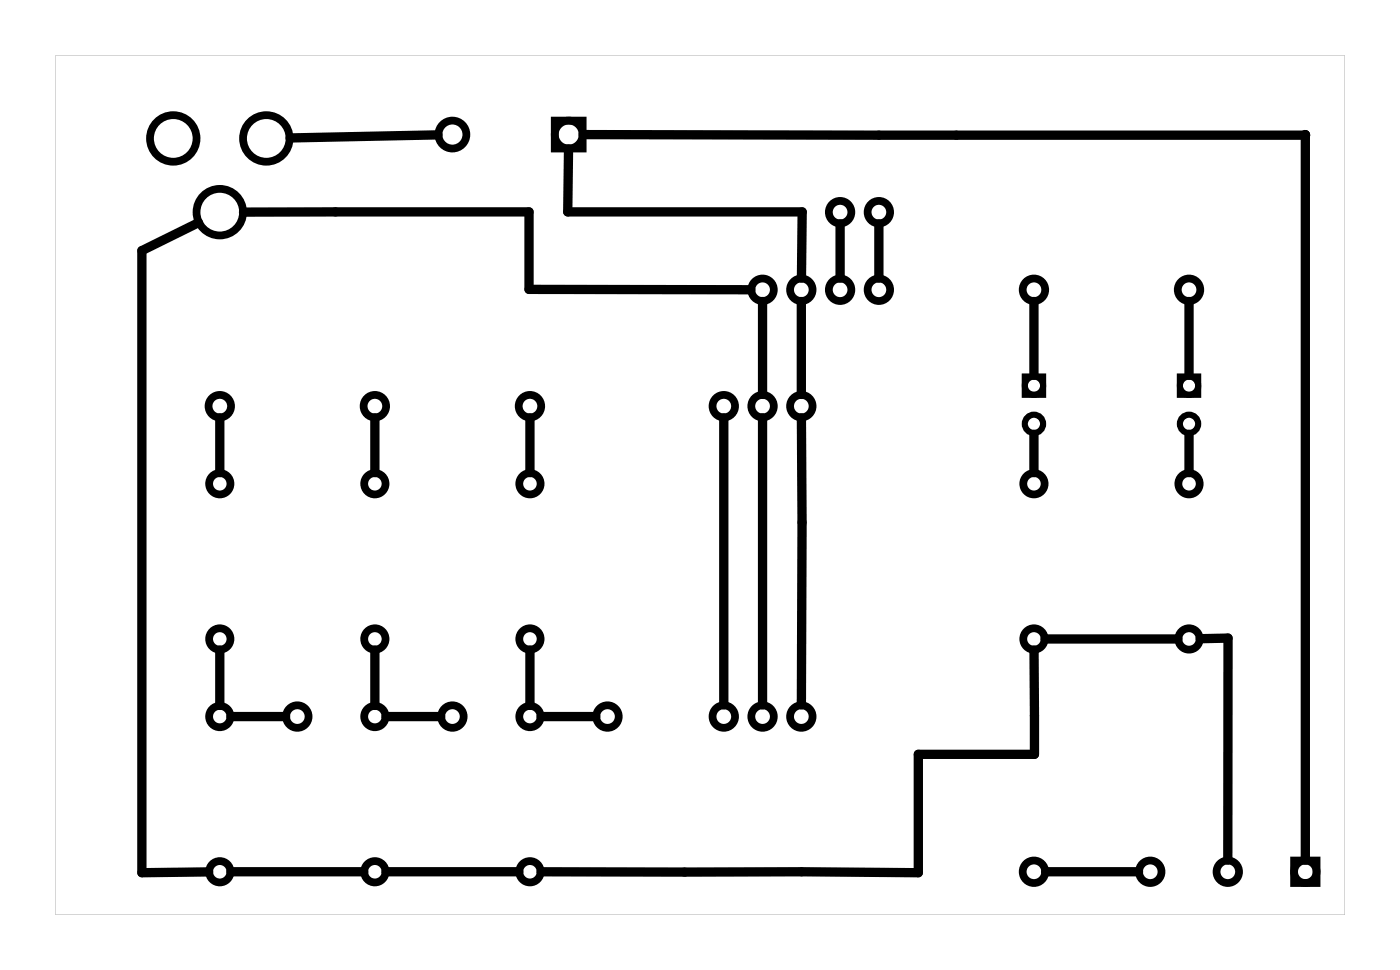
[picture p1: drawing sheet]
<svg xmlns="http://www.w3.org/2000/svg" width="92mm" height="63mm" viewBox="0 0 92 63" stroke-linecap="round" stroke-linejoin="round" font-family="sans-serif">
<path d="M3.6 3.6h84.5v56.3h-84.5zM3.6 3.6v56.3h84.5v-56.3z" fill="#000"/>
<g fill="none" stroke="#000" stroke-width=".51">
<path d="M36.3 7.9h1.9v1.8h-1.9zM84.8 56.3h1.5v1.5h-1.5z"/>
<circle cx="11.4" cy="9.1" r="1.52"/>
<circle cx="14.4" cy="13.9" r="1.52"/>
<circle cx="17.4" cy="9.1" r="1.52"/>
<circle cx="29.6" cy="8.8" r=".91"/>
<circle cx="37.3" cy="8.8" r=".91"/>
<circle cx="50" cy="19" r=".74"/>
<circle cx="52.5" cy="19" r=".74"/>
<circle cx="55" cy="19" r=".74"/>
<circle cx="55" cy="13.9" r=".74"/>
<circle cx="57.6" cy="13.9" r=".74"/>
<circle cx="57.6" cy="19" r=".74"/>
<circle cx="67.7" cy="19" r=".74"/>
<circle cx="77.9" cy="19" r=".74"/>
<circle cx="14.4" cy="26.6" r=".74"/>
<circle cx="14.4" cy="31.7" r=".7"/>
<circle cx="24.6" cy="26.6" r=".74"/>
<circle cx="24.6" cy="31.7" r=".7"/>
<circle cx="34.7" cy="26.6" r=".74"/>
<circle cx="34.7" cy="31.7" r=".7"/>
<circle cx="47.4" cy="26.6" r=".74"/>
<circle cx="50" cy="26.6" r=".74"/>
<circle cx="52.5" cy="26.6" r=".74"/>
<circle cx="67.7" cy="31.7" r=".7"/>
<circle cx="77.9" cy="31.7" r=".7"/>
<circle cx="14.4" cy="46.9" r=".7"/>
<circle cx="14.4" cy="41.8" r=".7"/>
<circle cx="14.4" cy="57.1" r=".7"/>
<circle cx="19.5" cy="46.9" r=".74"/>
<circle cx="24.6" cy="46.9" r=".7"/>
<circle cx="24.6" cy="57.1" r=".7"/>
<circle cx="24.6" cy="41.8" r=".7"/>
<circle cx="29.6" cy="46.9" r=".74"/>
<circle cx="34.7" cy="46.9" r=".7"/>
<circle cx="34.7" cy="57.1" r=".7"/>
<circle cx="34.7" cy="41.8" r=".7"/>
<circle cx="39.8" cy="46.9" r=".74"/>
<circle cx="47.4" cy="46.9" r=".74"/>
<circle cx="50" cy="46.9" r=".74"/>
<circle cx="52.5" cy="46.9" r=".74"/>
<circle cx="67.7" cy="57.1" r=".74"/>
<circle cx="67.7" cy="41.8" r=".7"/>
<circle cx="75.4" cy="57.1" r=".74"/>
<circle cx="77.9" cy="41.8" r=".7"/>
<circle cx="80.4" cy="57.1" r=".74"/>
<circle cx="85.5" cy="57.1" r=".74"/>
</g>
<g fill="none" stroke="#000" stroke-width=".4">
<path d="M67.1 24.6h1.2v1.2h-1.2zM77.3 24.6h1.2v1.2h-1.2z"/>
<circle cx="67.7" cy="27.7" r=".6"/>
<circle cx="67.7" cy="25.2" r=".6"/>
<circle cx="77.9" cy="27.7" r=".6"/>
<circle cx="77.9" cy="25.2" r=".6"/>
</g>
<g fill="none" stroke="#000" stroke-width=".61">
<path d="M13 14.6l-3.7 1.8v40.7h4.4M16 13.9h18.7v5l14.5 .1M28.7 8.8l-9.7 .2M37.2 9.8v4.1h15.4l-.1 4.3M38.2 8.8h47.3v47.5M50 19.7v6.1M52.5 19.7v6.1M55 14.7v3.5M57.6 14.7v3.5M67.7 19.7v4.9M77.9 19.7v4.9M14.4 27.4v3.5"/>
<path d="M24.6 27.4v3.5M34.7 27.4v3.5M47.4 27.4v18.7M50 27.4v18.7M52.5 27.4v18.7M67.7 28.4v2.5M77.9 28.4v2.5M14.4 42.6v3.6M15.1 57.1h8.7M15.1 46.9h3.6M24.6 42.6v3.6M25.3 57.1h8.7"/>
<path d="M25.3 46.9h3.6M34.7 42.6v3.6M35.4 46.9h3.6M67.7 42.6l.1 6.8h-7.6v7.7h-24.8M68.5 41.8h8.7M68.5 57.1h6.1M78.6 41.8h1.9l-.1 14.5"/>
</g>
</svg>
